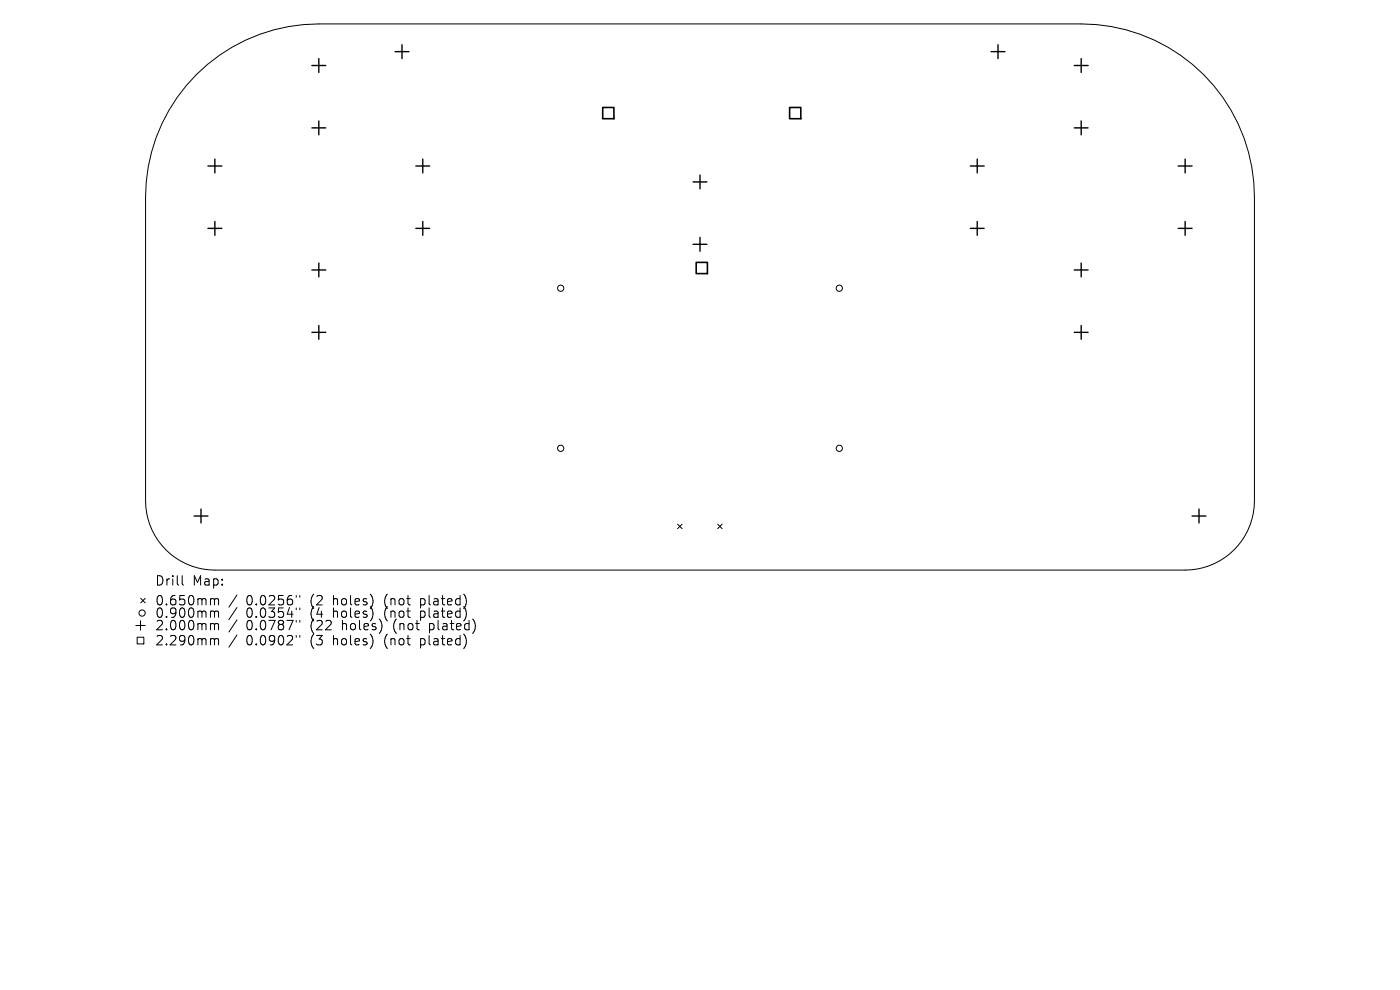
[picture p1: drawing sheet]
<svg xmlns="http://www.w3.org/2000/svg" width="297mm" height="210mm" viewBox="0 0 297 210" stroke-linecap="round" stroke-linejoin="round" font-family="sans-serif">
<defs><g id="words">
<g font-size="2.8">
<text x="32.8" y="124.5">Drill</text>
<text x="40.8" y="124.5">Map:</text>
<text x="32.8" y="128.7">0.650mm</text>
<text x="32.8" y="131.3">0.900mm</text>
<text x="52.3" y="128.7">0.0256&quot;</text>
<text x="52.3" y="131.3">0.0354&quot;</text>
<text x="66" y="128.7">(2</text>
<text x="66" y="131.3">(4</text>
<text x="70.9" y="128.7">holes)</text>
<text x="70.9" y="131.3">holes)</text>
<text x="82" y="128.7">(not</text>
<text x="82" y="131.3">(not</text>
<text x="89.8" y="128.7">plated)</text>
<text x="89.8" y="131.3">plated)</text>
<text x="32.8" y="134">2.000mm</text>
<text x="32.8" y="137.2">2.290mm</text>
<text x="52.3" y="134">0.0787&quot;</text>
<text x="52.3" y="137.2">0.0902&quot;</text>
<text x="66" y="134">(22</text>
<text x="66" y="137.2">(3</text>
<text x="70.9" y="137.2">holes)</text>
<text x="72.8" y="134">holes)</text>
<text x="82" y="137.2">(not</text>
<text x="83.9" y="134">(not</text>
<text x="89.8" y="137.2">plated)</text>
<text x="91.7" y="134">plated)</text>
</g>
</g></defs>
<g fill="none" stroke="#000" stroke-width=".21">
<path d="M41.6 15.8a36.8 36.8 0 0 1 26-10.7h161.8a36.8 36.8 0 0 1 36.7 36.7v64.4a14.7 14.7 0 0 1-14.7 14.7h-205.8a14.7 14.7 0 0 1-14.7-14.7v-64.4a36.8 36.8 0 0 1 10.7-26zM143.7 111.2l1 .9M144.7 111.2l-1 .9M152.2 111.2l1 .9M153.2 111.2l-1 .9M28.8 132.7h2M29.1 135.2h1.4v1.4h-1.4zM29.8 131.7v2M29.9 126.9l.9 1M30.8 126.9l-.9 1M38.7 122.1v1.7l.2 .3M44.9 127l.5 .1 .1 .2"/>
<path d="M44.9 129.6h.3l.3 .3M44.9 132.3h.3l.3 .3M44.9 135.5l.5 .1 .1 .2M45.5 127.3l.3-.3 .5 .1 .1 1.2M45.5 127.3v1M45.5 129.9v1.1M45.5 132.6v1M45.5 135.8v1M45.5 129.9l.3-.3 .5 .1 .1 1.3M45.5 132.6l.3-.3 .5 .1 .1 1.2M45.5 135.8l.3-.3 .5 .1 .1 1.2M50.3 126.2l-1.7 2.6"/>
<path d="M50.3 128.9l-1.7 2.5M50.3 131.5l-1.7 2.6M50.3 134.7l-1.7 2.6M62.8 126.3v.4M62.8 129v.3M62.8 131.6v.4M62.8 134.8v.4M63.6 126.3v.4M63.6 129v.3M63.6 131.6v.4M63.6 134.8v.4"/>
<circle cx="118.9" cy="61.1" r=".66"/>
<circle cx="178.1" cy="61.1" r=".66"/>
<circle cx="118.9" cy="95.1" r=".66"/>
<circle cx="178.1" cy="95.1" r=".66"/>
<circle cx="30.1" cy="130" r=".66"/>
</g>
<g fill="none" stroke="#000" stroke-width=".29">
<path d="M66.2 13.9h2.9M67.6 12.4v3M83.8 11h2.9M85.3 9.5v2.9M210.3 11h2.9M211.7 9.5v2.9M227.9 13.9h2.9M229.4 12.4v3M44.1 35.2h3M45.6 33.7v3M66.2 27.1h2.9M67.6 25.7v2.9"/>
<path d="M88.2 35.2h3M89.7 33.7v3M147 38.6h3M148.5 37.1v3M205.8 35.2h3M207.3 33.7v3M227.9 27.1h2.9M229.4 25.7v2.9M249.9 35.2h3M251.4 33.7v3M44.1 48.4h3M45.6 47v2.9"/>
<path d="M66.2 57.3h2.9M67.6 55.8v2.9M88.2 48.4h3M89.7 47v2.9M147 51.8h3M148.5 50.4v2.9M205.8 48.4h3M207.3 47v2.9M227.9 57.3h2.9M229.4 55.8v2.9M249.9 48.4h3M251.4 47v2.9"/>
<path d="M66.2 70.5h2.9M67.6 69v3M227.9 70.5h2.9M229.4 69v3M41.2 109.5h2.9M42.6 108v2.9M252.9 109.5h2.9M254.4 108v2.9"/>
</g>
<path d="M127.9 22.8h2.3v2.4h-2.3zM167.5 22.8h2.4v2.4h-2.4zM147.7 55.7h2.4v2.3h-2.4z" fill="none" stroke="#000" stroke-width=".34"/>
<use href="#words"/>
</svg>
